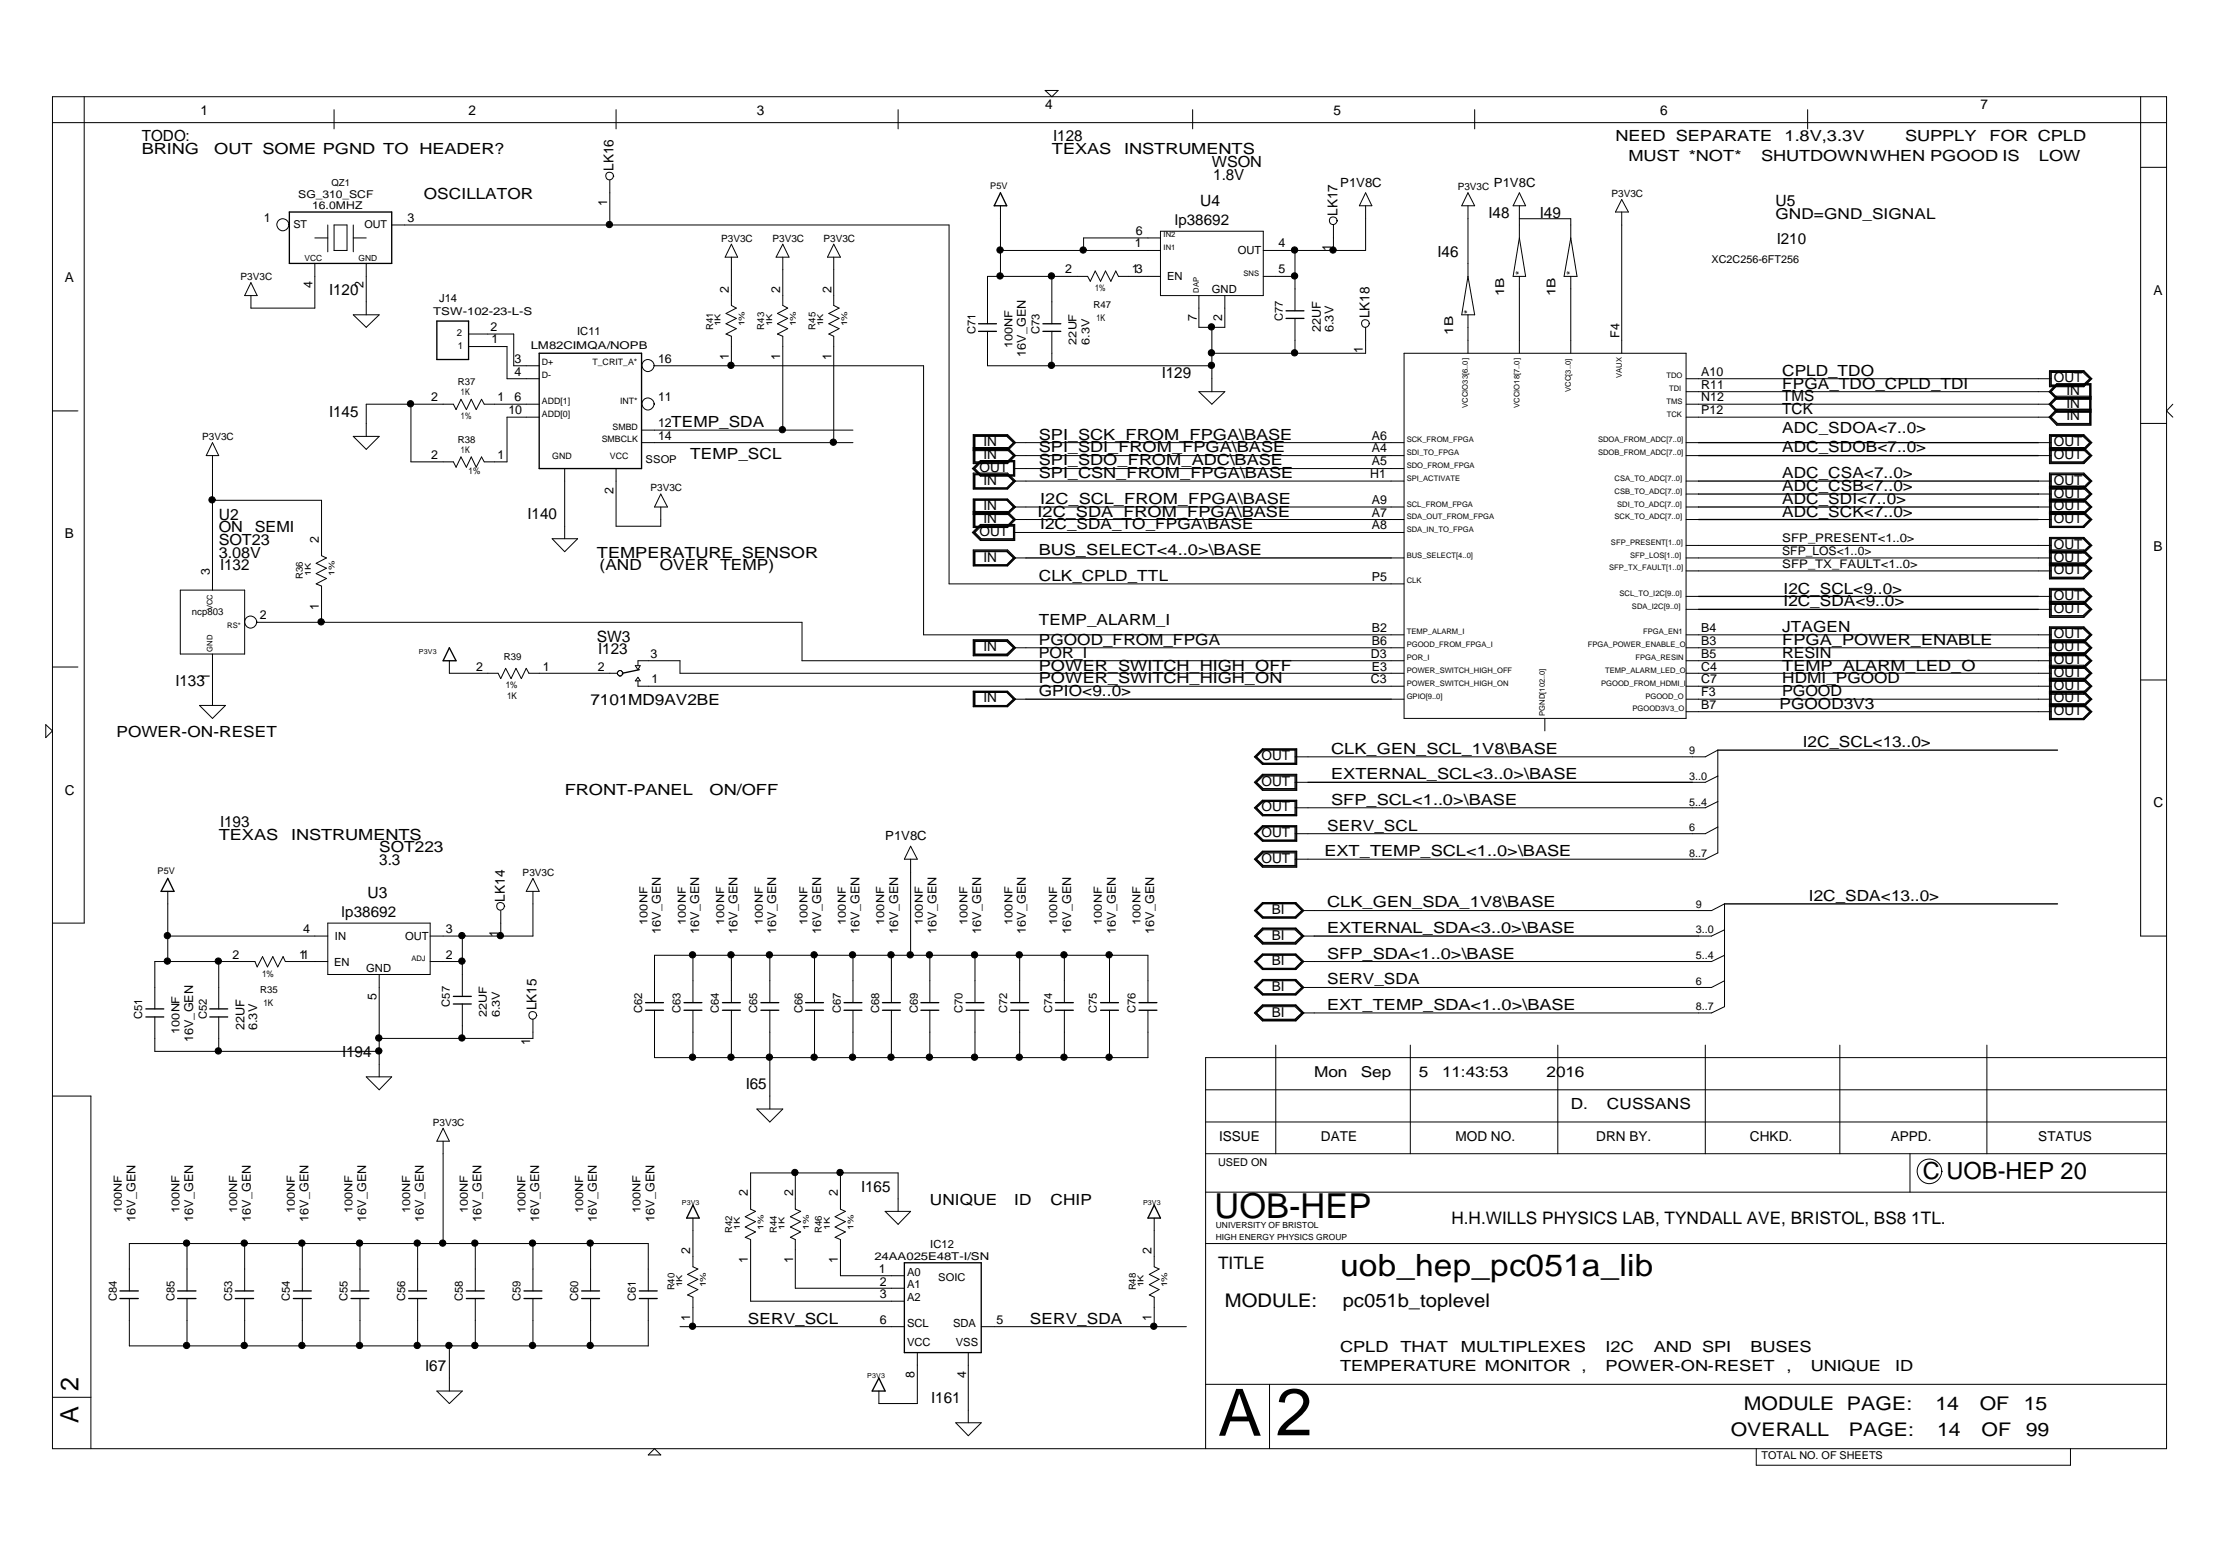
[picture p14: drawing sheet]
<svg xmlns="http://www.w3.org/2000/svg" width="420mm" height="297mm" viewBox="0 0 420 297" stroke-linecap="round" stroke-linejoin="round" font-family="sans-serif">
<defs><g id="words">
<text font-size="12.6" x="241.7" y="271.9">2</text>
<text font-size="12.4" x="230.8" y="272">A</text>
<text font-size="6.5" x="230.1" y="230.7">UOB-HEP</text>
<text font-size="5.8" x="253.9" y="241.7">uob_hep_pc051a_lib</text>
<g font-size="4.8">
<text x="14.9" y="263.5" transform="rotate(-90 14.9 263.5)">2</text>
<text x="14.9" y="269.5" transform="rotate(-90 14.9 269.5)">A</text>
</g>
<text font-size="4.5" x="364.3" y="223.4">C UOB-HEP 20</text>
<g font-size="3.6">
<text x="232" y="247.7">MODULE:</text>
<text x="254.4" y="247.7">pc051b_toplevel</text>
<text x="330.3" y="267.2">MODULE PAGE:</text>
<text x="366.6" y="267.2">14</text>
<text x="375" y="267.2">OF</text>
<text x="383.4" y="267.2">15</text>
<text x="327.9" y="272">OVERALL</text>
<text x="350.2" y="272">PAGE:</text>
<text x="367" y="272">14</text>
<text x="375.4" y="272">OF</text>
<text x="383.7" y="272">99</text>
</g>
<g font-size="3.3">
<text x="274.9" y="231.9">H.H.WILLS PHYSICS LAB, TYNDALL AVE, BRISTOL, BS8 1TL.</text>
<text x="230.8" y="240.3">TITLE</text>
</g>
<g font-size="3">
<text x="227.4" y="39.1">U4</text>
<text x="336.3" y="39.1">U5</text>
<text x="41.4" y="98.5">U2</text>
<text x="113.1" y="121.6">SW3</text>
<text x="69.6" y="170.1">U3</text>
</g>
<g font-size="2.9">
<text x="26.9" y="26.8">TODO:</text>
<text x="26.9" y="29.2">BRING</text>
<text x="40.6" y="29.2">OUT SOME PGND TO</text>
<text x="79.5" y="29.2">HEADER?</text>
<text x="199.3" y="29.2">TEXAS</text>
<text x="199.5" y="26.8">I128</text>
<text x="213" y="29.2">INSTRUMENTS</text>
<text x="306" y="26.8">NEED SEPARATE</text>
<text x="338" y="26.8">1.8V,3.3V</text>
<text x="360.9" y="26.8">SUPPLY</text>
<text x="376.9" y="26.8">FOR CPLD</text>
<text x="229.6" y="31.6">WSON</text>
<text x="229.8" y="34.1">1.8V</text>
<text x="308.5" y="30.4">MUST *NOT*</text>
<text x="333.6" y="30.4">SHUTDOWNWHEN PGOOD IS</text>
<text x="386.2" y="30.4">LOW</text>
<text x="80.3" y="37.7">OSCILLATOR</text>
<text x="282" y="41.4">I48</text>
<text x="291.7" y="41.4">I49</text>
<text x="336.6" y="46.2">I210</text>
<text x="272.3" y="48.6">I46</text>
<text x="62.3" y="55.9">I120</text>
<text x="220.1" y="71.7">I129</text>
<text x="337.6" y="71.2">CPLD_TDO</text>
<text x="337.6" y="73.6">FPGA_TDO_CPLD_TDI</text>
<text x="337.6" y="76">TMS</text>
<text x="62.3" y="78.9">I145</text>
<text x="127.1" y="80.9">TEMP_SDA</text>
<text x="196.8" y="83.3">SPI_SCK_FROM_FPGA\BASE</text>
<text x="337.6" y="82.1">ADC_SDOA&lt;7..0&gt;</text>
<text x="337.6" y="78.4">TCK</text>
<text x="130.8" y="87">TEMP_SCL</text>
<text x="196.8" y="88.2">SPI_SDO_FROM_ADC\BASE</text>
<text x="196.8" y="85.7">SPI_SDI_FROM_FPGA\BASE</text>
<text x="337.6" y="85.7">ADC_SDOB&lt;7..0&gt;</text>
<text x="196.8" y="90.6">SPI_CSN_FROM_FPGA\BASE</text>
<text x="197.1" y="95.5">I2C_SCL_FROM_FPGA\BASE</text>
<text x="337.6" y="90.6">ADC_CSA&lt;7..0&gt;</text>
<text x="337.6" y="93">ADC_CSB&lt;7..0&gt;</text>
<text x="337.6" y="95.5">ADC_SDI&lt;7..0&gt;</text>
<text x="41.4" y="100.8">ON</text>
<text x="48.3" y="100.8">SEMI</text>
<text x="99.9" y="98.3">I140</text>
<text x="196.5" y="97.9">I2C_SDA_FROM_FPGA\BASE</text>
<text x="197.1" y="100.3">I2C_SDA_TO_FPGA\BASE</text>
<text x="337.6" y="97.9">ADC_SCK&lt;7..0&gt;</text>
<text x="41.4" y="103.2">SOT23</text>
<text x="41.4" y="105.6">3.08V</text>
<text x="113.1" y="105.6">TEMPERATURE SENSOR</text>
<text x="196.8" y="105.2">BUS_SELECT&lt;4..0&gt;\BASE</text>
<text x="41.7" y="108.1">I132</text>
<text x="113.6" y="108.1">(AND</text>
<text x="125" y="108.1">OVER</text>
<text x="136.4" y="108.1">TEMP)</text>
<text x="196.8" y="110">CLK_CPLD_TTL</text>
<text x="337.9" y="112.5">I2C_SCL&lt;9..0&gt;</text>
<text x="196.8" y="118.5">TEMP_ALARM_I</text>
<text x="337.6" y="119.8">JTAGEN</text>
<text x="337.9" y="114.8">I2C_SDA&lt;9..0&gt;</text>
<text x="113.3" y="123.8">I123</text>
<text x="196.8" y="124.6">POR_I</text>
<text x="196.8" y="122.1">PGOOD_FROM_FPGA</text>
<text x="337.6" y="122.1">FPGA_POWER_ENABLE</text>
<text x="337.6" y="124.6">RESIN</text>
<text x="33.2" y="129.9">I133</text>
<text x="196.8" y="127">POWER_SWITCH_HIGH_OFF</text>
<text x="196.8" y="131.9">GPIO&lt;9..0&gt;</text>
<text x="196.8" y="129.4">POWER_SWITCH_HIGH_ON</text>
<text x="337.6" y="131.9">PGOOD</text>
<text x="337.6" y="127">TEMP_ALARM_LED_O</text>
<text x="337.6" y="129.4">HDMI_PGOOD</text>
<text x="111.9" y="133.6">7101MD9AV2BE</text>
<text x="337.1" y="134.3">PGOOD3V3</text>
<text x="22" y="139.6">POWER-ON-RESET</text>
<text x="252.2" y="142.8">CLK_GEN_SCL_1V8\BASE</text>
<text x="341.5" y="141.6">I2C_SCL&lt;13..0&gt;</text>
<text x="252.2" y="147.6">EXTERNAL_SCL&lt;3..0&gt;\BASE</text>
<text x="107" y="150.6">FRONT-PANEL</text>
<text x="134.4" y="150.6">ON/OFF</text>
<text x="252.2" y="152.5">SFP_SCL&lt;1..0&gt;\BASE</text>
<text x="41.4" y="159">TEXAS</text>
<text x="41.7" y="156.6">I193</text>
<text x="55.2" y="159">INSTRUMENTS</text>
<text x="71.8" y="161.5">SOT223</text>
<text x="251.4" y="157.3">SERV_SCL</text>
<text x="71.8" y="163.9">3.3</text>
<text x="250.9" y="162.2">EXT_TEMP_SCL&lt;1..0&gt;\BASE</text>
<text x="251.4" y="171.9">CLK_GEN_SDA_1V8\BASE</text>
<text x="342.7" y="170.7">I2C_SDA&lt;13..0&gt;</text>
<text x="251.4" y="176.7">EXTERNAL_SDA&lt;3..0&gt;\BASE</text>
<text x="251.4" y="181.6">SFP_SDA&lt;1..0&gt;\BASE</text>
<text x="251.4" y="191.3">EXT_TEMP_SDA&lt;1..0&gt;\BASE</text>
<text x="251.4" y="186.5">SERV_SDA</text>
<text x="64.8" y="200.3">I194</text>
<text x="141.3" y="206.4">I65</text>
<text x="297.6" y="210">D.</text>
<text x="304.4" y="210">CUSSANS</text>
<text x="163.1" y="225.8">I165</text>
<text x="176.1" y="228.2">UNIQUE</text>
<text x="192.1" y="228.2">ID</text>
<text x="199" y="228.2">CHIP</text>
<text x="141.7" y="250.8">SERV_SCL</text>
<text x="195.1" y="250.8">SERV_SDA</text>
<text x="253.9" y="256.2">CPLD</text>
<text x="265.3" y="256.2">THAT</text>
<text x="276.7" y="256.2">MULTIPLEXES</text>
<text x="304.2" y="256.2">I2C</text>
<text x="313.3" y="256.2">AND SPI</text>
<text x="331.6" y="256.2">BUSES</text>
<text x="80.6" y="259.8">I67</text>
<text x="253.9" y="259.8">TEMPERATURE MONITOR ,</text>
<text x="304.2" y="259.8">POWER-ON-RESET</text>
<text x="338.4" y="259.8">,</text>
<text x="343" y="259.8">UNIQUE</text>
<text x="359" y="259.8">ID</text>
<text x="176.4" y="265.8">I161</text>
</g>
<g font-size="2.8">
<text x="336.3" y="41.5">GND=GND_SIGNAL</text>
<text x="222.5" y="42.7">lp38692</text>
<text x="64.7" y="173.8">lp38692</text>
<text x="249" y="204.1">Mon</text>
<text x="257.8" y="204.1">Sep</text>
<text x="268.8" y="204.1">5</text>
<text x="273.2" y="204.1">11:43:53</text>
<text x="293" y="204.1">2016</text>
</g>
<g font-size="2.6">
<text x="38" y="21.9">1</text>
<text x="88.8" y="21.9">2</text>
<text x="143.4" y="21.9">3</text>
<text x="198" y="20.7">4</text>
<text x="252.6" y="21.9">5</text>
<text x="314.5" y="21.9">6</text>
<text x="375.2" y="20.7">7</text>
<text x="116.2" y="32.4" transform="rotate(-90 116.2 32.4)">LK16</text>
<text x="253.4" y="40.9" transform="rotate(-90 253.4 40.9)">LK17</text>
<text x="12.3" y="53.5">A</text>
<text x="408" y="55.9">A</text>
<text x="259.5" y="60.3" transform="rotate(-90 259.5 60.3)">LK18</text>
<text x="389.1" y="72.3">OUT</text>
<text x="391.4" y="77.2">IN</text>
<text x="391.4" y="74.8">IN</text>
<text x="391.4" y="79.6">IN</text>
<text x="185.5" y="89.4">OUT</text>
<text x="186.3" y="87">IN</text>
<text x="186.3" y="84.5">IN</text>
<text x="389.1" y="87">OUT</text>
<text x="389.1" y="84.5">OUT</text>
<text x="186.3" y="91.8">IN</text>
<text x="389.1" y="94.3">OUT</text>
<text x="389.1" y="91.8">OUT</text>
<text x="12.3" y="102">B</text>
<text x="185.5" y="101.5">OUT</text>
<text x="186.3" y="99.1">IN</text>
<text x="186.3" y="96.6">IN</text>
<text x="389.1" y="99.1">OUT</text>
<text x="389.1" y="96.6">OUT</text>
<text x="186.3" y="106.4">IN</text>
<text x="389.1" y="106.4">OUT</text>
<text x="389.1" y="103.9">OUT</text>
<text x="408" y="104.4">B</text>
<text x="389.1" y="113.7">OUT</text>
<text x="389.1" y="108.8">OUT</text>
<text x="389.1" y="116.1">OUT</text>
<text x="186.3" y="123.4">IN</text>
<text x="389.1" y="123.4">OUT</text>
<text x="389.1" y="125.8">OUT</text>
<text x="389.1" y="120.9">OUT</text>
<text x="389.1" y="128.2">OUT</text>
<text x="389.1" y="130.7">OUT</text>
<text x="186.3" y="133">IN</text>
<text x="389.1" y="135.5">OUT</text>
<text x="389.1" y="133">OUT</text>
<text x="239" y="144">OUT</text>
<text x="239" y="148.9">OUT</text>
<text x="12.3" y="150.6">C</text>
<text x="239" y="153.7">OUT</text>
<text x="408" y="152.9">C</text>
<text x="239" y="158.5">OUT</text>
<text x="239" y="163.4">OUT</text>
<text x="95.6" y="170.8" transform="rotate(-90 95.6 170.8)">LK14</text>
<text x="240.9" y="173.1">BI</text>
<text x="240.9" y="178">BI</text>
<text x="240.9" y="182.8">BI</text>
<text x="101.6" y="191.4" transform="rotate(-90 101.6 191.4)">LK15</text>
<text x="240.9" y="187.7">BI</text>
<text x="240.9" y="192.6">BI</text>
<text x="230.9" y="216.1">ISSUE</text>
<text x="250.2" y="216.1">DATE</text>
<text x="275.7" y="216.1">MOD NO.</text>
<text x="302.4" y="216.1">DRN BY.</text>
<text x="331.5" y="216.1">CHKD.</text>
<text x="358.2" y="216.1">APPD.</text>
<text x="386.1" y="216.1">STATUS</text>
</g>
<g font-size="2.4">
<text x="253.9" y="35.3">P1V8C</text>
<text x="283" y="35.3">P1V8C</text>
<text x="167.7" y="159.1">P1V8C</text>
</g>
<g font-size="2.3">
<text x="115" y="39.1" transform="rotate(-90 115 39.1)">1</text>
<text x="50" y="42">1</text>
<text x="77.2" y="42">3</text>
<text x="215" y="46.9">1</text>
<text x="215.2" y="44.5">6</text>
<text x="242.2" y="46.9">4</text>
<text x="252.2" y="47.5" transform="rotate(-90 252.2 47.5)">1</text>
<text x="201.8" y="51.8">2</text>
<text x="214.4" y="51.8">13</text>
<text x="242.2" y="51.8">5</text>
<text x="59.2" y="54.6" transform="rotate(-90 59.2 54.6)">4</text>
<text x="68.9" y="54.6" transform="rotate(-90 68.9 54.6)">2</text>
<text x="138" y="55.5" transform="rotate(-90 138 55.5)">2</text>
<text x="147.8" y="55.5" transform="rotate(-90 147.8 55.5)">2</text>
<text x="157.5" y="55.5" transform="rotate(-90 157.5 55.5)">2</text>
<text x="284.9" y="56.2" transform="rotate(-90 284.9 56.2)">1B</text>
<text x="294.7" y="56.2" transform="rotate(-90 294.7 56.2)">1B</text>
<text x="92.9" y="62.7">2</text>
<text x="93.1" y="65.1">1</text>
<text x="226.7" y="60.7" transform="rotate(-90 226.7 60.7)">7</text>
<text x="231.5" y="60.7" transform="rotate(-90 231.5 60.7)">2</text>
<text x="250.2" y="62.9" transform="rotate(-90 250.2 62.9)">22UF</text>
<text x="252.6" y="62.9" transform="rotate(-90 252.6 62.9)">6.3V</text>
<text x="275.3" y="63.4" transform="rotate(-90 275.3 63.4)">1B</text>
<text x="306.8" y="64" transform="rotate(-90 306.8 64)">F4</text>
<text x="97.5" y="71.2">4</text>
<text x="97.5" y="68.7">3</text>
<text x="124.7" y="68.7">16</text>
<text x="138" y="68.2" transform="rotate(-90 138 68.2)">1</text>
<text x="147.8" y="68.2" transform="rotate(-90 147.8 68.2)">1</text>
<text x="157.5" y="68.2" transform="rotate(-90 157.5 68.2)">1</text>
<text x="194.3" y="67.6" transform="rotate(-90 194.3 67.6)">16V_GEN</text>
<text x="258.2" y="66.9" transform="rotate(-90 258.2 66.9)">1</text>
<text x="322.3" y="71.2">A10</text>
<text x="81.7" y="76">2</text>
<text x="94.3" y="76">1</text>
<text x="97.5" y="76">6</text>
<text x="124.7" y="76">11</text>
<text x="322.3" y="73.6">R11</text>
<text x="322.3" y="76">N12</text>
<text x="96.3" y="78.4">10</text>
<text x="124.7" y="83.3">14</text>
<text x="124.7" y="80.9">12</text>
<text x="259.9" y="83.3">A6</text>
<text x="322.3" y="78.4">P12</text>
<text x="81.7" y="87">2</text>
<text x="94.3" y="87">1</text>
<text x="259.9" y="88.2">A5</text>
<text x="259.9" y="85.7">A4</text>
<text x="116.2" y="93.5" transform="rotate(-90 116.2 93.5)">2</text>
<text x="259.5" y="90.6">H1</text>
<text x="259.9" y="95.5">A9</text>
<text x="259.9" y="100.3">A8</text>
<text x="259.9" y="97.9">A7</text>
<text x="60.4" y="102.8" transform="rotate(-90 60.4 102.8)">2</text>
<text x="337.6" y="102.7">SFP_PRESENT&lt;1..0&gt;</text>
<text x="337.6" y="107.6">SFP_TX_FAULT&lt;1..0&gt;</text>
<text x="337.6" y="105.2">SFP_LOS&lt;1..0&gt;</text>
<text x="39.7" y="108.9" transform="rotate(-90 39.7 108.9)">3</text>
<text x="259.9" y="110">P5</text>
<text x="49.2" y="117.3">2</text>
<text x="60.4" y="115.5" transform="rotate(-90 60.4 115.5)">1</text>
<text x="259.9" y="119.8">B2</text>
<text x="322.3" y="119.8">B4</text>
<text x="123.2" y="124.6">3</text>
<text x="259.7" y="124.6">D3</text>
<text x="259.9" y="122.1">B6</text>
<text x="322.3" y="124.6">B5</text>
<text x="322.3" y="122.1">B3</text>
<text x="39.7" y="128.8" transform="rotate(-90 39.7 128.8)">1</text>
<text x="90.2" y="127">2</text>
<text x="102.8" y="127">1</text>
<text x="113.2" y="127">2</text>
<text x="123.4" y="129.4">1</text>
<text x="259.7" y="129.4">C3</text>
<text x="259.9" y="127">E3</text>
<text x="322.3" y="131.9">F3</text>
<text x="322.3" y="129.4">C7</text>
<text x="322.3" y="127">C4</text>
<text x="322.3" y="134.3">B7</text>
<text x="57.4" y="176.7">4</text>
<text x="84.4" y="176.7">3</text>
<text x="94.4" y="177.4" transform="rotate(-90 94.4 177.4)">1</text>
<text x="125.2" y="176.9" transform="rotate(-90 125.2 176.9)">16V_GEN</text>
<text x="132.5" y="176.9" transform="rotate(-90 132.5 176.9)">16V_GEN</text>
<text x="139.7" y="176.9" transform="rotate(-90 139.7 176.9)">16V_GEN</text>
<text x="147" y="176.9" transform="rotate(-90 147 176.9)">16V_GEN</text>
<text x="155.6" y="176.9" transform="rotate(-90 155.6 176.9)">16V_GEN</text>
<text x="162.8" y="176.9" transform="rotate(-90 162.8 176.9)">16V_GEN</text>
<text x="170.1" y="176.9" transform="rotate(-90 170.1 176.9)">16V_GEN</text>
<text x="177.4" y="176.9" transform="rotate(-90 177.4 176.9)">16V_GEN</text>
<text x="185.9" y="176.9" transform="rotate(-90 185.9 176.9)">16V_GEN</text>
<text x="194.3" y="176.9" transform="rotate(-90 194.3 176.9)">16V_GEN</text>
<text x="202.9" y="176.9" transform="rotate(-90 202.9 176.9)">16V_GEN</text>
<text x="211.4" y="176.9" transform="rotate(-90 211.4 176.9)">16V_GEN</text>
<text x="218.6" y="176.9" transform="rotate(-90 218.6 176.9)">16V_GEN</text>
<text x="44.1" y="181.6">2</text>
<text x="56.7" y="181.6">11</text>
<text x="84.4" y="181.6">2</text>
<text x="71.3" y="189.3" transform="rotate(-90 71.3 189.3)">5</text>
<text x="36.6" y="197.5" transform="rotate(-90 36.6 197.5)">16V_GEN</text>
<text x="46.3" y="195.2" transform="rotate(-90 46.3 195.2)">22UF</text>
<text x="48.7" y="195.2" transform="rotate(-90 48.7 195.2)">6.3V</text>
<text x="100.4" y="198" transform="rotate(-90 100.4 198)">1</text>
<text x="141.7" y="226.6" transform="rotate(-90 141.7 226.6)">2</text>
<text x="150.2" y="226.6" transform="rotate(-90 150.2 226.6)">2</text>
<text x="158.7" y="226.6" transform="rotate(-90 158.7 226.6)">2</text>
<text x="25.7" y="231.5" transform="rotate(-90 25.7 231.5)">16V_GEN</text>
<text x="36.6" y="231.5" transform="rotate(-90 36.6 231.5)">16V_GEN</text>
<text x="47.5" y="231.5" transform="rotate(-90 47.5 231.5)">16V_GEN</text>
<text x="58.5" y="231.5" transform="rotate(-90 58.5 231.5)">16V_GEN</text>
<text x="69.4" y="231.5" transform="rotate(-90 69.4 231.5)">16V_GEN</text>
<text x="80.3" y="231.5" transform="rotate(-90 80.3 231.5)">16V_GEN</text>
<text x="91.2" y="231.5" transform="rotate(-90 91.2 231.5)">16V_GEN</text>
<text x="102.1" y="231.5" transform="rotate(-90 102.1 231.5)">16V_GEN</text>
<text x="113.1" y="231.5" transform="rotate(-90 113.1 231.5)">16V_GEN</text>
<text x="124" y="231.5" transform="rotate(-90 124 231.5)">16V_GEN</text>
<text x="130.8" y="237.5" transform="rotate(-90 130.8 237.5)">2</text>
<text x="141.7" y="239.3" transform="rotate(-90 141.7 239.3)">1</text>
<text x="150.2" y="239.3" transform="rotate(-90 150.2 239.3)">1</text>
<text x="158.7" y="239.3" transform="rotate(-90 158.7 239.3)">1</text>
<text x="218.1" y="237.5" transform="rotate(-90 218.1 237.5)">2</text>
<text x="166.5" y="241.1">1</text>
<text x="166.7" y="245.9">3</text>
<text x="166.7" y="243.5">2</text>
<text x="130.8" y="250.2" transform="rotate(-90 130.8 250.2)">1</text>
<text x="166.7" y="250.8">6</text>
<text x="188.8" y="250.8">5</text>
<text x="218.1" y="250.2" transform="rotate(-90 218.1 250.2)">1</text>
<text x="173.3" y="261" transform="rotate(-90 173.3 261)">8</text>
<text x="183" y="261" transform="rotate(-90 183 261)">4</text>
</g>
<g font-size="2.1">
<text x="221.1" y="53">EN</text>
<text x="234.5" y="48.2">OUT</text>
<text x="83.2" y="57.2">J14</text>
<text x="229.6" y="55.5">GND</text>
<text x="109.3" y="63.4">IC11</text>
<text x="184.8" y="63.3" transform="rotate(-90 184.8 63.3)">C71</text>
<text x="191.8" y="66" transform="rotate(-90 191.8 66)">100NF</text>
<text x="196.9" y="63.3" transform="rotate(-90 196.9 63.3)">C73</text>
<text x="203.9" y="65.3" transform="rotate(-90 203.9 65.3)">22UF</text>
<text x="206.4" y="65.3" transform="rotate(-90 206.4 65.3)">6.3V</text>
<text x="243" y="60.8" transform="rotate(-90 243 60.8)">C77</text>
<text x="63.4" y="178.1">IN</text>
<text x="76.7" y="178.1">OUT</text>
<text x="122.6" y="175.2" transform="rotate(-90 122.6 175.2)">100NF</text>
<text x="129.9" y="175.2" transform="rotate(-90 129.9 175.2)">100NF</text>
<text x="137.2" y="175.2" transform="rotate(-90 137.2 175.2)">100NF</text>
<text x="144.5" y="175.2" transform="rotate(-90 144.5 175.2)">100NF</text>
<text x="152.9" y="175.2" transform="rotate(-90 152.9 175.2)">100NF</text>
<text x="160.2" y="175.2" transform="rotate(-90 160.2 175.2)">100NF</text>
<text x="167.5" y="175.2" transform="rotate(-90 167.5 175.2)">100NF</text>
<text x="174.8" y="175.2" transform="rotate(-90 174.8 175.2)">100NF</text>
<text x="183.3" y="175.2" transform="rotate(-90 183.3 175.2)">100NF</text>
<text x="191.8" y="175.2" transform="rotate(-90 191.8 175.2)">100NF</text>
<text x="200.3" y="175.2" transform="rotate(-90 200.3 175.2)">100NF</text>
<text x="208.7" y="175.2" transform="rotate(-90 208.7 175.2)">100NF</text>
<text x="216" y="175.2" transform="rotate(-90 216 175.2)">100NF</text>
<text x="63.3" y="182.9">EN</text>
<text x="69.4" y="184.1">GND</text>
<text x="85.2" y="190.7" transform="rotate(-90 85.2 190.7)">C57</text>
<text x="121.6" y="191.9" transform="rotate(-90 121.6 191.9)">C62</text>
<text x="128.9" y="191.9" transform="rotate(-90 128.9 191.9)">C63</text>
<text x="136.2" y="191.9" transform="rotate(-90 136.2 191.9)">C64</text>
<text x="143.5" y="191.9" transform="rotate(-90 143.5 191.9)">C65</text>
<text x="152" y="191.9" transform="rotate(-90 152 191.9)">C66</text>
<text x="159.3" y="191.9" transform="rotate(-90 159.3 191.9)">C67</text>
<text x="166.6" y="191.9" transform="rotate(-90 166.6 191.9)">C68</text>
<text x="173.9" y="191.9" transform="rotate(-90 173.9 191.9)">C69</text>
<text x="182.3" y="191.9" transform="rotate(-90 182.3 191.9)">C70</text>
<text x="190.8" y="191.9" transform="rotate(-90 190.8 191.9)">C72</text>
<text x="199.3" y="191.9" transform="rotate(-90 199.3 191.9)">C74</text>
<text x="207.8" y="191.9" transform="rotate(-90 207.8 191.9)">C75</text>
<text x="215.1" y="191.9" transform="rotate(-90 215.1 191.9)">C76</text>
<text x="27" y="193.1" transform="rotate(-90 27 193.1)">C51</text>
<text x="34" y="195.9" transform="rotate(-90 34 195.9)">100NF</text>
<text x="39.1" y="193.1" transform="rotate(-90 39.1 193.1)">C52</text>
<text x="92.2" y="192.7" transform="rotate(-90 92.2 192.7)">22UF</text>
<text x="94.7" y="192.7" transform="rotate(-90 94.7 192.7)">6.3V</text>
<text x="23.1" y="229.8" transform="rotate(-90 23.1 229.8)">100NF</text>
<text x="34" y="229.8" transform="rotate(-90 34 229.8)">100NF</text>
<text x="44.9" y="229.8" transform="rotate(-90 44.9 229.8)">100NF</text>
<text x="55.8" y="229.8" transform="rotate(-90 55.8 229.8)">100NF</text>
<text x="66.8" y="229.8" transform="rotate(-90 66.8 229.8)">100NF</text>
<text x="77.7" y="229.8" transform="rotate(-90 77.7 229.8)">100NF</text>
<text x="88.6" y="229.8" transform="rotate(-90 88.6 229.8)">100NF</text>
<text x="99.5" y="229.8" transform="rotate(-90 99.5 229.8)">100NF</text>
<text x="110.4" y="229.8" transform="rotate(-90 110.4 229.8)">100NF</text>
<text x="121.4" y="229.8" transform="rotate(-90 121.4 229.8)">100NF</text>
<text x="176.2" y="236.5">IC12</text>
<text x="171.8" y="244">A1</text>
<text x="171.8" y="241.7">A0</text>
<text x="22.1" y="246.5" transform="rotate(-90 22.1 246.5)">C84</text>
<text x="33.1" y="246.5" transform="rotate(-90 33.1 246.5)">C85</text>
<text x="44" y="246.5" transform="rotate(-90 44 246.5)">C53</text>
<text x="54.9" y="246.5" transform="rotate(-90 54.9 246.5)">C54</text>
<text x="65.8" y="246.5" transform="rotate(-90 65.8 246.5)">C55</text>
<text x="76.7" y="246.5" transform="rotate(-90 76.7 246.5)">C56</text>
<text x="87.7" y="246.5" transform="rotate(-90 87.7 246.5)">C58</text>
<text x="98.6" y="246.5" transform="rotate(-90 98.6 246.5)">C59</text>
<text x="109.5" y="246.5" transform="rotate(-90 109.5 246.5)">C60</text>
<text x="120.4" y="246.5" transform="rotate(-90 120.4 246.5)">C61</text>
<text x="171.8" y="246.5">A2</text>
<text x="171.8" y="251.3">SCL</text>
<text x="180.5" y="251.3">SDA</text>
<text x="171.8" y="255">VCC</text>
<text x="181.1" y="255">VSS</text>
</g>
<g font-size="2">
<text x="56.5" y="37.5">SG_310_SCF</text>
<text x="59.1" y="39.7">16.0MHZ</text>
<text x="55.6" y="43.2">ST</text>
<text x="69" y="43.2">OUT</text>
<text x="288.6" y="52.2" transform="rotate(-90 288.6 52.2)">*</text>
<text x="298.2" y="52.2" transform="rotate(-90 298.2 52.2)">*</text>
<text x="324.2" y="49.8">XC2C256-6FT256</text>
<text x="82.1" y="59.6">TSW-102-23-L-S</text>
<text x="278.8" y="59.5" transform="rotate(-90 278.8 59.5)">*</text>
<text x="100.5" y="66.2">LM82CIMQA/NOPB</text>
<text x="122.3" y="87.7">SSOP</text>
<text x="320" y="142.9">9</text>
<text x="320" y="147.7">3..0</text>
<text x="320" y="152.6">5..4</text>
<text x="320" y="157.4">6</text>
<text x="320" y="162.3">8..7</text>
<text x="321.3" y="172">9</text>
<text x="321.3" y="176.8">3..0</text>
<text x="321.3" y="181.7">5..4</text>
<text x="321.3" y="191.4">8..7</text>
<text x="321.3" y="186.6">6</text>
<text x="230.8" y="220.9">USED ON</text>
<text x="165.6" y="238.7">24AA025E48T-I/SN</text>
<text x="177.7" y="242.6">SOIC</text>
<text x="333.7" y="276.5">TOTAL NO. OF SHEETS</text>
</g>
<g font-size="1.9">
<text x="276.1" y="36">P3V3C</text>
<text x="305.3" y="37.3">P3V3C</text>
<text x="136.6" y="45.8">P3V3C</text>
<text x="146.3" y="45.8">P3V3C</text>
<text x="156" y="45.8">P3V3C</text>
<text x="45.6" y="53">P3V3C</text>
<text x="38.3" y="83.4">P3V3C</text>
<text x="123.2" y="93.1">P3V3C</text>
<text x="99" y="165.9">P3V3C</text>
<text x="82" y="213.2">P3V3C</text>
</g>
<g font-size="1.8">
<text x="62.8" y="35.3">QZ1</text>
<text x="207.1" y="58.3">R47</text>
<text x="86.6" y="63.6">2</text>
<text x="135.1" y="62.5" transform="rotate(-90 135.1 62.5)">R41</text>
<text x="144.7" y="62.4" transform="rotate(-90 144.7 62.4)">R43</text>
<text x="154.5" y="62.4" transform="rotate(-90 154.5 62.4)">R45</text>
<text x="86.7" y="66.1">1</text>
<text x="86.7" y="73">R37</text>
<text x="86.7" y="83.9">R38</text>
<text x="57.4" y="109.8" transform="rotate(-90 57.4 109.8)">R36</text>
<text x="36.4" y="116.5">ncp803</text>
<text x="95.5" y="125.1">R39</text>
<text x="49.3" y="188.2">R35</text>
<text x="138.7" y="233.5" transform="rotate(-90 138.7 233.5)">R42</text>
<text x="147.2" y="233.5" transform="rotate(-90 147.2 233.5)">R44</text>
<text x="155.7" y="233.5" transform="rotate(-90 155.7 233.5)">R46</text>
<text x="127.8" y="244.5" transform="rotate(-90 127.8 244.5)">R40</text>
<text x="215.2" y="244.5" transform="rotate(-90 215.2 244.5)">R48</text>
</g>
<g font-size="1.7">
<text x="187.6" y="35.8">P5V</text>
<text x="207.5" y="55.2">1%</text>
<text x="207.7" y="60.7">1K</text>
<text x="102.6" y="71.7">D-</text>
<text x="102.6" y="69.2">D+</text>
<text x="112.2" y="69.2">T_CRIT_A*</text>
<text x="87.3" y="74.9">1K</text>
<text x="102.6" y="76.5">ADD[1]</text>
<text x="117.5" y="76.5">INT*</text>
<text x="87.3" y="79.5">1%</text>
<text x="102.6" y="78.9">ADD[0]</text>
<text x="114" y="83.8">SMBCLK</text>
<text x="116" y="81.4">SMBD</text>
<text x="87.3" y="85.8">1K</text>
<text x="88.8" y="89.9">1%</text>
<text x="104.6" y="87">GND</text>
<text x="115.5" y="87">VCC</text>
<text x="95.8" y="130.4">1%</text>
<text x="96" y="132.4">1K</text>
<text x="29.8" y="165.6">P5V</text>
<text x="49.6" y="185">1%</text>
<text x="49.9" y="190.6">1K</text>
</g>
<g font-size="1.6">
<text x="57.7" y="49.4">VCC</text>
<text x="67.9" y="49.4">GND</text>
<text x="230.3" y="232.7">UNIVERSITY OF BRISTOL</text>
<text x="230.3" y="234.8">HIGH ENERGY PHYSICS GROUP</text>
</g>
<g font-size="1.5">
<text x="136.5" y="61.8" transform="rotate(-90 136.5 61.8)">1K</text>
<text x="141" y="61.8" transform="rotate(-90 141 61.8)">1%</text>
<text x="146.3" y="61.8" transform="rotate(-90 146.3 61.8)">1K</text>
<text x="150.7" y="61.8" transform="rotate(-90 150.7 61.8)">1%</text>
<text x="155.9" y="61.8" transform="rotate(-90 155.9 61.8)">1K</text>
<text x="160.5" y="61.8" transform="rotate(-90 160.5 61.8)">1%</text>
<text x="58.9" y="109.2" transform="rotate(-90 58.9 109.2)">1K</text>
<text x="63.4" y="109.2" transform="rotate(-90 63.4 109.2)">1%</text>
<text x="140.2" y="233" transform="rotate(-90 140.2 233)">1K</text>
<text x="144.6" y="233" transform="rotate(-90 144.6 233)">1%</text>
<text x="148.6" y="233" transform="rotate(-90 148.6 233)">1K</text>
<text x="153.2" y="233" transform="rotate(-90 153.2 233)">1%</text>
<text x="157.2" y="233" transform="rotate(-90 157.2 233)">1K</text>
<text x="161.7" y="233" transform="rotate(-90 161.7 233)">1%</text>
<text x="129.2" y="243.9" transform="rotate(-90 129.2 243.9)">1K</text>
<text x="133.7" y="243.9" transform="rotate(-90 133.7 243.9)">1%</text>
<text x="216.6" y="243.9" transform="rotate(-90 216.6 243.9)">1K</text>
<text x="221.1" y="243.9" transform="rotate(-90 221.1 243.9)">1%</text>
</g>
<g font-size="1.4">
<text x="220.4" y="45">IN2</text>
<text x="220.4" y="47.4">IN1</text>
<text x="235.6" y="52.3">SNS</text>
<text x="227.1" y="55.5" transform="rotate(-90 227.1 55.5)">DAP</text>
<text x="307.2" y="71.6" transform="rotate(-90 307.2 71.6)">VAUX</text>
<text x="315.7" y="71.7">TDO</text>
<text x="278.1" y="77.2" transform="rotate(-90 278.1 77.2)">VCCIO33[6..0]</text>
<text x="287.8" y="77.2" transform="rotate(-90 287.8 77.2)">VCCIO18[7..0]</text>
<text x="297.6" y="74.2" transform="rotate(-90 297.6 74.2)">VCC[3..0]</text>
<text x="315.7" y="76.5">TMS</text>
<text x="316.2" y="74.1">TDI</text>
<text x="266.5" y="83.8">SCK_FROM_FPGA</text>
<text x="302.7" y="83.8">SDOA_FROM_ADC[7..0]</text>
<text x="315.8" y="78.9">TCK</text>
<text x="266.5" y="88.7">SDO_FROM_FPGA</text>
<text x="266.5" y="86.2">SDI_TO_FPGA</text>
<text x="302.7" y="86.2">SDOB_FROM_ADC[7..0]</text>
<text x="266.5" y="91.1">SPI_ACTIVATE</text>
<text x="266.5" y="96">SCL_FROM_FPGA</text>
<text x="305.8" y="93.5">CSB_TO_ADC[7..0]</text>
<text x="305.8" y="91.1">CSA_TO_ADC[7..0]</text>
<text x="306.4" y="96">SDI_TO_ADC[7..0]</text>
<text x="266.5" y="100.8">SDA_IN_TO_FPGA</text>
<text x="266.5" y="98.3">SDA_OUT_FROM_FPGA</text>
<text x="305.8" y="98.3">SCK_TO_ADC[7..0]</text>
<text x="266.5" y="105.6">BUS_SELECT[4..0]</text>
<text x="305.2" y="103.2">SFP_PRESENT[1..0]</text>
<text x="308.8" y="105.6">SFP_LOS[1..0]</text>
<text x="266.5" y="110.5">CLK</text>
<text x="304.8" y="108.1">SFP_TX_FAULT[1..0]</text>
<text x="306.8" y="112.9">SCL_TO_I2C[9..0]</text>
<text x="40.3" y="115.6" transform="rotate(-90 40.3 115.6)">VCC</text>
<text x="43" y="119">RS*</text>
<text x="309.2" y="115.3">SDA_I2C[9..0]</text>
<text x="40.3" y="123.5" transform="rotate(-90 40.3 123.5)">GND</text>
<text x="266.5" y="122.6">PGOOD_FROM_FPGA_I</text>
<text x="266.5" y="120.2">TEMP_ALARM_I</text>
<text x="266.5" y="125.1">POR_I</text>
<text x="300.8" y="122.6">FPGA_POWER_ENABLE_O</text>
<text x="309.8" y="125.1">FPGA_RESIN</text>
<text x="311.3" y="120.2">FPGA_EN1</text>
<text x="266.5" y="129.9">POWER_SWITCH_HIGH_ON</text>
<text x="266.5" y="127.5">POWER_SWITCH_HIGH_OFF</text>
<text x="303.3" y="129.9">PGOOD_FROM_HDMI_I</text>
<text x="304.1" y="127.5">TEMP_ALARM_LED_O</text>
<text x="266.5" y="132.4">GPIO[9..0]</text>
<text x="292.6" y="135.6" transform="rotate(-90 292.6 135.6)">PGND[102..0]</text>
<text x="309.2" y="134.7">PGOOD3V3_O</text>
<text x="311.7" y="132.4">PGOOD_O</text>
<text x="77.9" y="182.1">ADJ</text>
</g>
<g font-size="1.3">
<text x="79.4" y="123.9">P3V3</text>
<text x="129.2" y="228.3">P3V3</text>
<text x="216.5" y="228.3">P3V3</text>
<text x="164.3" y="261.1">P3V3</text>
</g>
</g></defs>
<g fill="none" stroke="#000" stroke-width=".25">
<path d="M189.5 36.5l1.2 2.5h-2.4zM54.8 40.2h19.4v9.7h-19.4zM243.6 58.9h3.4M82.8 60.8h6v7.3h-6zM102.1 66.9h19.4v21.9h-19.4zM185.4 62.8h3.4M185.4 61.3h3.4M197.6 62.8h3.3M197.6 61.3h3.3M243.6 60.3h3.4M321.8 83.9h64.3M321.8 86.3h64.3"/>
<path d="M321.8 93.6h64.3M321.8 91.1h64.3M321.8 98.4h64.3M321.8 96h64.3M194.3 105.7h69.2M321.8 115.4h64.3M321.8 113h64.3M85.1 122.7l1.3 2.5h-2.5zM121.1 126.9l-3.2 .6M194.3 132.5h69.2M247.8 148.2h72.8M325.4 142.1h64.4"/>
<path d="M31.8 166.4l1.2 2.5h-2.5zM249 177.3h72.8M326.7 171.2h63.1M27.6 192.7h3.4M27.6 191.1h3.4M39.7 192.7h3.4M39.7 191.1h3.4M85.9 190.2h3.4M85.9 188.8h3.4M122.3 191.4h3.4M122.3 189.9h3.4M129.6 191.4h3.4"/>
<path d="M129.6 189.9h3.4M136.9 191.4h3.3M136.9 189.9h3.3M144.1 191.4h3.4M144.1 189.9h3.4M152.6 191.4h3.4M152.6 189.9h3.4M159.9 191.4h3.4M159.9 189.9h3.4M167.2 191.4h3.4M167.2 189.9h3.4M174.4 191.4h3.4"/>
<path d="M174.4 189.9h3.4M183 191.4h3.4M183 189.9h3.4M191.5 191.4h3.4M191.5 189.9h3.4M199.9 191.4h3.4M199.9 189.9h3.4M208.5 191.4h3.4M208.5 189.9h3.4M215.8 191.4h3.4M215.8 189.9h3.4M131.3 228.3l1.2 2.5h-2.4z"/>
<path d="M171.3 239.2h14.6v17h-14.6zM218.6 228.3l1.2 2.5h-2.3zM22.7 246h3.5M22.7 244.6h3.5M33.6 246h3.5M33.6 244.6h3.5M44.6 246h3.4M44.6 244.6h3.4M55.6 246h3.4M55.6 244.6h3.4M66.5 246h3.4M66.5 244.6h3.4"/>
<path d="M77.4 246h3.4M77.4 244.6h3.4M88.3 246h3.4M88.3 244.6h3.4M99.3 246h3.3M99.3 244.6h3.3M110.2 246h3.4M110.2 244.6h3.4M121.1 246h3.4M121.1 244.6h3.4M166.5 261.1l1.2 2.4h-2.5z"/>
</g>
<g fill="none" stroke="#000" stroke-width=".19">
<path d="M9.9 18.3h400.5v256.1h-400.5zM16 18.3v156.6h-6.1M198 17.1h2.4l-1.1 1.2zM405.5 18.3v159h4.9M9.9 23.2h400.5M63.3 20.8v3.6M115.5 34.2v8.4M116.2 33.3a.73 .73 0 0 1-1 .7 .73 .73 0 0 1-.3-1.2 .73 .73 0 0 1 1.2 .2l.2 .4M116.7 20.8v3.6M170.1 20.8v3.6M189.5 39v13.4M225.9 20.8v3.6"/>
<path d="M258.7 39v8.4h-19.4M258.7 36.5l1.2 2.5h-2.4zM278.1 36.5l1.2 2.5h-2.4zM278.1 39v13.4M279.3 20.8v3.6M287.8 36.5l1.2 2.5h-2.4zM287.8 39v6.1M307.2 37.8l1.3 2.4h-2.5zM342.4 20.8v3.6M405.5 31.7h4.9M47.5 53.5l1.2 2.5h-2.4zM54.7 42.5a1.14 1.14 0 0 1-1.5 1.1 1.14 1.14 0 0 1-.4-1.8 1.14 1.14 0 0 1 1.9 .4l.1 .4"/>
<path d="M59.6 45.1h2.5M59.6 49.9v8.5h-12.1v-2.4M62.1 42.6v5.1M63.3 42.6h2.4v4.8h-2.4zM66.9 42.6v5.1M66.9 45.1h2.5M66.9 59.6h4.9l-2.4 2.4zM69.4 49.9v9.7M74.2 42.6h105.6v68h86.2M138.5 48.7v9.2l1 .5-2 1 2 .9-2 1 2 1-2 1 1 .4v5.6M138.5 46.3l1.2 2.4h-2.3zM148.3 46.3l1.2 2.4h-2.5z"/>
<path d="M148.3 48.7v9.2l.9 .5-1.9 1 1.9 .9-1.9 1 1.9 1-1.9 1 1 .4v17.8M157.9 46.3l1.3 2.4h-2.4zM157.9 48.7v9.2l1.1 .5-2 1 2 .9-2 1 2 1-2 1 .9 .4v20.2M189.5 47.4h30.3M199.3 52.4v8.9M219.8 45.1h-14.5v2.3M219.8 43.8h19.5v12.2h-19.5zM219.8 52.4h-7.9l-.5-1.1-1 2-1-2-.9 2-1-2-1 2-.5-.9h-18.9v8.9M227.1 56v6h4.9v-6M239.3 52.4h6M245.3 47.4v11.5M252.6 42.6v4.8"/>
<path d="M253.3 41.8a.73 .73 0 0 1-1 .7 .73 .73 0 0 1-.3-1.2 .73 .73 0 0 1 1.2 .2l.2 .4M278.1 52.4l1.2 7.2h-2.4zM278.1 59.6v7.3M287.8 45.1l1.2 7.3h-2.4zM287.8 52.4v14.5M287.8 41.4h9.8v3.7M297.6 45.1l1.1 7.3h-2.4zM297.6 52.4v14.5M307.2 40.2v26.7M9.9 77.8h4.9M77.8 76.6v10.9h8.1l.5 1 .9-1.9 1 1.9 1-1.9 .9 1.9 1-1.9 .5 .9h4.3v-8.5h6.1M88.8 65.7h7.2v6h6.1"/>
<path d="M88.8 63.3h8.5v6h4.8M102.1 76.6h-10.4l-.5-1-1 2-.9-2-1 2-1-2-.9 2-.5-1h-16.5v6.1M123.9 76.5a1.14 1.14 0 0 1-1.6 1.1 1.14 1.14 0 0 1-.3-1.9 1.14 1.14 0 0 1 1.8 .4l.2 .5M123.9 69.2a1.14 1.14 0 0 1-1.6 1.1 1.14 1.14 0 0 1-.3-1.9 1.14 1.14 0 0 1 1.8 .5l.2 .4h51v51h91M187.1 62.8v6.5h42.5M199.3 62.8v6.5M227.1 74.2h4.9l-2.4 2.4zM229.6 62v12.2M245.3 60.3v6.6M258.7 62v4.9h-29.1M259.4 61.2a.73 .73 0 0 1-1 .7 .73 .73 0 0 1-.3-1.2 .73 .73 0 0 1 1.2 .3l.2 .3M266 66.9h53.4v69.2h-53.4z"/>
<path d="M319.4 71.7h69.2M319.4 74.2h69.2M319.4 76.6h69.2M319.4 79h69.2M388.2 70.2h6.6l1.5 1.5-1.5 1.6h-6.6zM388.3 70.3h6.5l1.3 1.4-1.3 1.5h-6.5zM388.5 70.4h6.2l1.3 1.3-1.3 1.3h-6.2zM388.6 74.2l1.2 1.2M388.6 76.6l1.2 1.2M389.8 75.4h6M389.8 72.9l-1.2 1.3M389.8 77.8h6"/>
<path d="M389.8 75.4l-1.2 1.2M389.8 77.8l-1.2 1.2M394.6 72.9l1.2-1.2-1.2-1.1h-6v2.3h7.2v7.3h-6l-1.2-1.2M395.9 75.5h-6.1l-1.4-1.3 1.4-1.4h6.1v7.5h-6.1l-1.4-1.3 1.4-1.3h6.1M395.9 75.3h-6.1l-1.4 1.3 1.4 1.3h6.1M396 75.6h-6.3l-1.5-1.4 1.5-1.4h6.3v7.7h-6.3l-1.5-1.5 1.5-1.4h6.3M396 75.2h-6.3l-1.5 1.4 1.5 1.4h6.3M396.1 75.6h-6.5l-1.5-1.4 1.5-1.5h6.5v7.9h-6.5l-1.5-1.6 1.5-1.5h6.5M396.1 75h-6.5l-1.5 1.6 1.5 1.5h6.5M411.6 76.6l-1.2 1.2 1.2 1.2M40.3 86.3v25.5M40.3 83.9l1.1 2.4h-2.3z"/>
<path d="M40.3 94.8h20.6v10.5l.9 .4-1.9 1 1.9 .9-1.9 1.1 1.9 .9-1.9 1 1 .4v6.9M66.9 82.7h4.9l-2.4 2.4zM107 88.8v13.3M116.7 88.8v10.9h8.5v-3.7M121.5 83.9h40.1M121.5 81.5h40.1M125.2 93.6l1.2 2.4h-2.4zM184.4 84.8h6.5l1.5 1.5-1.5 1.5h-6.5v-5.5h6.5l1.5 1.6-1.5 1.5h-6.5M184.4 89.6h6.5l1.5 1.5-1.5 1.6h-6.5zM184.4 96.9h6.5l1.5 1.5-1.5 1.5h-6.5v-5.4h6.5l1.5 1.5-1.5 1.5h-6.5M184.4 84.9h6.4l1.4 1.4-1.4 1.4h-6.4v-5.2h6.4l1.4 1.4-1.4 1.4h-6.4M184.4 89.8h6.4l1.4 1.3-1.4 1.5h-6.4z"/>
<path d="M184.4 97.1h6.4l1.4 1.3-1.4 1.5h-6.4v-5.3h6.4l1.4 1.4-1.4 1.4h-6.4M184.6 85h6.2l1.3 1.3-1.3 1.3h-6.2v-5h6.2l1.3 1.3-1.3 1.3h-6.2M184.6 89.9h6.2l1.3 1.2-1.3 1.4h-6.2zM184.6 97.1h6.2l1.3 1.3-1.3 1.4h-6.2v-5.1h6.2l1.3 1.3-1.3 1.3h-6.2M184.7 85.1h6M184.7 97.2h6M185.7 87.2h6.5v3h-6.5l-1.5-1.4zM185.7 99.3h6.5v3.1h-6.5l-1.5-1.5zM185.8 87.4h6.3v2.6h-6.3l-1.3-1.2zM185.8 87.3h6.3v2.8h-6.3l-1.4-1.3zM185.8 99.4h6.3v2.9h-6.3l-1.4-1.4zM185.8 99.5h6.3v2.6h-6.3l-1.3-1.2z"/>
<path d="M185.9 87.5l-1.2 1.3 1.2 1.1M190.7 85.1l1.3 1.2M190.7 89.9l1.3 1.2M190.7 97.2l1.3 1.2M192 83.9l-1.3-1.2h-6v4.8h7.3v2.4h-7.3v2.5h6l1.3-1.3M192 96l-1.3-1.2h-6v4.9h7.3v2.4h-6.1l-1.2-1.2 1.2-1.2M192 86.3h74M192 83.9h74M192 96h74M192 88.8h74M192 98.4h74M192 91.1h74"/>
<path d="M192 83.9l-1.3 1.2M192 86.3l-1.3 1.2M192 96l-1.3 1.2M192 98.4l-1.3 1.3M319.4 86.3h2.4M319.4 83.9h2.4M319.4 96h2.4M319.4 98.4h2.4M319.4 91.1h2.4M319.4 93.6h2.4M386.1 86.3h2.5M386.1 83.9h2.5"/>
<path d="M386.1 96h2.5M386.1 98.4h2.5M386.1 91.1h2.5M386.1 93.6h2.5M388.2 84.8h6.6l1.5 1.5-1.5 1.5h-6.6v-5.5h6.6l1.5 1.6-1.5 1.5h-6.6M388.2 92.7h6.6l1.5-1.6-1.5-1.5h-6.6v10.3h6.6l1.5-1.5-1.5-1.5h-6.6M388.2 94.5h6.6l1.5 1.5-1.5 1.5h-6.6M388.2 92.1h6.6l1.5 1.5-1.5 1.5h-6.6M388.3 84.9h6.5l1.3 1.4-1.3 1.4h-6.5v-5.2h6.5l1.3 1.4-1.3 1.4h-6.5M388.3 92.6h6.5l1.3-1.5-1.3-1.3h-6.5v10.1h6.5l1.3-1.5-1.3-1.3h-6.5M388.3 94.6h6.5l1.3 1.4-1.3 1.4h-6.5M388.3 92.2h6.5l1.3 1.4-1.3 1.4h-6.5"/>
<path d="M388.5 85h6.2l1.3 1.3-1.3 1.3h-6.2v-5h6.2l1.3 1.3-1.3 1.3h-6.2M388.5 92.5h6.2l1.3-1.4-1.3-1.2h-6.2v9.9h6.2l1.3-1.4-1.3-1.3h-6.2M388.5 94.7h6.2l1.3 1.3-1.3 1.3h-6.2M388.5 92.2h6.2l1.3 1.4-1.3 1.3h-6.2M388.6 82.7h6l1.2 1.2-1.2 1.2 1.2 1.2-1.2 1.2h-6zM388.6 85.1h6M388.6 92.4h6M388.6 97.2h6M388.6 94.8h6M394.6 92.4l1.2-1.3-1.2-1.2h-6v9.8h6l1.2-1.3-1.2-1.2M394.6 92.4l1.2 1.2-1.2 1.2M394.6 94.8l1.2 1.2-1.2 1.2"/>
<path d="M405.5 80.2h4.9M34.2 111.8h12.1v12.1h-12.1zM48.6 117.8a1.14 1.14 0 0 1-1.5 1.1 1.14 1.14 0 0 1-.4-1.9 1.14 1.14 0 0 1 1.9 .5l.1 .4h103.2v7.3h114.1M104.6 102.1h4.8l-2.4 2.4zM184.4 104.2h6.5l1.5 1.5-1.5 1.5h-6.5zM184.4 104.3h6.4l1.4 1.4-1.4 1.4h-6.4zM184.6 104.4h6.2l1.3 1.3-1.3 1.4h-6.2zM184.7 104.5h6l1.3 1.2-1.3 1.3h-6zM192 100.9h74M192 105.7h2.3M263.5 105.7h2.5M319.4 115.4h2.4"/>
<path d="M319.4 113h2.4M319.4 105.7h69.2M319.4 103.3h69.2M319.4 108.2h69.2M386.1 115.4h2.5M386.1 113h2.5M388.2 104.8h6.6l1.5-1.5-1.5-1.5h-6.6v7.9h6.6l1.5-1.5-1.5-1.6h-6.6M388.2 113.9h6.6l1.5 1.5-1.5 1.6h-6.6v-5.5h6.6l1.5 1.5-1.5 1.5h-6.6M388.2 104.2h6.6l1.5 1.5-1.5 1.5h-6.6M388.3 114h6.5l1.3 1.4-1.3 1.5h-6.5v-5.3h6.5l1.3 1.4-1.3 1.4h-6.5M388.3 104.7h6.5l1.3-1.4-1.3-1.4h-6.5v7.7h6.5l1.3-1.4-1.3-1.5h-6.5M388.3 104.3h6.5l1.3 1.4-1.3 1.4h-6.5"/>
<path d="M388.5 114.1h6.2l1.3 1.3-1.3 1.3h-6.2v-5h6.2l1.3 1.3-1.3 1.3h-6.2M388.5 104.6h6.2l1.3-1.3-1.3-1.3h-6.2v7.4h6.2l1.3-1.2-1.3-1.4h-6.2M388.5 104.4h6.2l1.3 1.3-1.3 1.4h-6.2M388.6 111.8h6l1.2 1.2-1.2 1.2 1.2 1.2-1.2 1.2h-6zM388.6 114.2h6M388.6 107h6M388.6 104.5h6M394.6 104.5l1.2-1.2-1.2-1.2h-6v7.2h6l1.2-1.1-1.2-1.2M394.6 104.5l1.2 1.2-1.2 1.3M8.7 137.3l1.2 1.2-1.2 1.2zM9.9 126.4h4.9M37.8 133.6h4.9l-2.4 2.5z"/>
<path d="M40.3 123.9v9.7M85.1 125.2v2.3h9.3l.5 1.1 .9-2 1 2 .9-2 1.1 2 .9-2 .5 .9h16.8M118 127.5l-.4-.5h-.3l-.3 .4v.3l.3 .3h.3l.4-.4M120.3 126.1h1l-.4 .8zM120.9 129v1h145.1M120.9 128.3l.4 .7h-1zM120.9 126.1v-.9h7.9v2.3h137.2M184.4 130.9h6.5l1.5 1.6-1.5 1.4h-6.5zM184.4 121.2h6.5l1.5 1.5-1.5 1.5h-6.5zM184.4 131h6.4l1.4 1.5-1.4 1.3h-6.4zM184.4 121.3h6.4l1.4 1.4-1.4 1.5h-6.4zM184.6 131.1h6.2l1.3 1.4-1.3 1.2h-6.2z"/>
<path d="M184.6 121.4h6.2l1.3 1.3-1.3 1.3h-6.2zM184.7 121.5h6l1.3 1.2-1.3 1.2h-6zM184.7 131.2h6l1.3 1.3-1.3 1.1h-6zM192 132.5h2.3M192 122.7h74M263.5 132.5h2.5M292.6 136.1v2.4M319.4 120.3h69.2M319.4 132.5h69.2M319.4 130h69.2M319.4 127.5h69.2M319.4 125.2h69.2"/>
<path d="M319.4 122.7h69.2M319.4 134.8h69.2M388.2 121.8h6.6l1.5-1.5-1.5-1.6h-6.6v17.6h6.6l1.5-1.5-1.5-1.5h-6.6M388.2 130.9h6.6l1.5 1.6-1.5 1.4h-6.6M388.2 128.5h6.6l1.5 1.5-1.5 1.5h-6.6M388.2 126h6.6l1.5 1.5-1.5 1.6h-6.6M388.2 123.6h6.6l1.5 1.6-1.5 1.4h-6.6M388.2 121.2h6.6l1.5 1.5-1.5 1.5h-6.6M388.3 121.7h6.5l1.3-1.4-1.3-1.4h-6.5v17.4h6.5l1.3-1.5-1.3-1.3h-6.5M388.3 131h6.5l1.3 1.5-1.3 1.3h-6.5M388.3 128.6h6.5l1.3 1.4-1.3 1.4h-6.5M388.3 126.2h6.5l1.3 1.3-1.3 1.5h-6.5"/>
<path d="M388.3 123.7h6.5l1.3 1.5-1.3 1.3h-6.5M388.3 121.3h6.5l1.3 1.4-1.3 1.5h-6.5M388.5 121.6h6.2l1.3-1.3-1.3-1.3h-6.2v17.2h6.2l1.3-1.4-1.3-1.2h-6.2M388.5 131.1h6.2l1.3 1.4-1.3 1.2h-6.2M388.5 128.6h6.2l1.3 1.4-1.3 1.3h-6.2M388.5 126.3h6.2l1.3 1.2-1.3 1.4h-6.2M388.5 123.8h6.2l1.3 1.4-1.3 1.2h-6.2M388.5 121.4h6.2l1.3 1.3-1.3 1.3h-6.2M388.6 121.5h6M388.6 133.6h6M388.6 131.2h6M388.6 128.8h6"/>
<path d="M388.6 126.4h6M388.6 123.9h6M394.6 121.5l1.2-1.2-1.2-1.2h-6v17h6l1.2-1.3-1.2-1.2M394.6 131.2l1.2 1.3-1.2 1.1M394.6 128.8l1.2 1.2-1.2 1.2M394.6 126.4l1.2 1.1-1.2 1.3M394.6 123.9l1.2 1.3-1.2 1.2M394.6 121.5l1.2 1.2-1.2 1.2M405.5 128.8h4.9M237.6 153l1.5-1.4h6.6v3h-6.6zM237.8 143.4l1.4-1.5h6.4v2.8h-6.4zM237.8 148.2l1.4-1.4h6.4v2.8h-6.4z"/>
<path d="M237.8 153l1.4-1.3h6.4v2.8h-6.4zM237.8 157.9l1.4-1.4h6.4v2.8h-6.4zM237.9 153l1.3-1.2h6.3v2.6h-6.3zM238 143.4l1.3-1.3h6v2.5h-6zM238 148.2l1.3-1.2h6v2.4h-6zM238 153l1.3-1.2h6v2.5h-6zM238 157.9l1.3-1.2h6v2.4h-6zM239.1 141.9h6.6v2.9h-6.6l-1.5-1.4zM239.1 146.7h6.6v3h-6.6l-1.5-1.5zM239.1 156.4h6.6v3h-6.6l-1.5-1.5zM239.2 142h6.3v2.6h-6.3l-1.3-1.2zM239.2 146.8h6.3v2.7h-6.3l-1.3-1.3z"/>
<path d="M239.2 156.6h6.3v2.6h-6.3l-1.3-1.3zM245.3 143.4h77.7l2.4-1.3v19.5l-2.4 1.2h-77.7M245.3 148.2h2.5M325.4 147l-2.4 1.2h-2.4M325.4 151.8l-2.4 1.2h-77.7M325.4 156.7l-2.4 1.2h-77.7M31.8 177.3h30.3M31.8 168.9v13.3M62.1 174.9h19.4v9.7h-19.4zM87.6 177.3v11.5M94.9 172.5v4.8M95.5 171.7a.73 .73 0 0 1-1 .6 .73 .73 0 0 1-.2-1.2 .73 .73 0 0 1 1.2 .3l.1 .3"/>
<path d="M101 168.9v8.4h-19.5M101 166.4l1.1 2.5h-2.4zM172.5 160.3l1.3 2.5h-2.5zM172.5 162.8v18.2M237.6 177.3l1.5-1.5h6.4l1.5 1.5-1.5 1.5h-6.4zM237.8 162.8l1.4-1.5h6.4v2.9h-6.4zM237.8 172.5l1.4-1.4h6.3l1.3 1.4-1.3 1.4h-6.3zM237.8 177.3l1.4-1.4h6.3l1.3 1.4-1.3 1.5h-6.3zM238 162.8l1.3-1.2h6v2.3h-6zM238 172.5l1.3-1.3h6l1.3 1.3-1.3 1.2h-6zM238 177.3l1.3-1.2h6l1.3 1.2-1.3 1.2h-6zM239.1 161.2h6.6v3.1h-6.6l-1.5-1.5z"/>
<path d="M239.1 171h6.4l1.5 1.5-1.5 1.4h-6.4l-1.5-1.4zM239.2 161.4h6.3v2.6h-6.3l-1.3-1.2zM239.2 171.1h6.2l1.3 1.4-1.3 1.3h-6.2l-1.3-1.3zM239.2 176h6.2l1.3 1.3-1.3 1.3h-6.2l-1.3-1.3zM246.6 172.5h77.6l2.5-1.3v19.5l-2.5 1.2h-77.6M246.6 177.3h2.4M326.7 176.1l-2.5 1.2h-2.4M29.3 192.7v6.5h42.5M41.4 182.2v8.9M41.4 192.7v6.5M62.1 182.2h-8l-.5-1-1 2-.9-2-1 2-1-2-1 2-.4-1h-19v8.9M71.8 184.6v19.4"/>
<path d="M81.5 182.2h6.1M87.6 190.2v6.5M101 193.1v3.6h-29.2M101.6 192.3a.73 .73 0 0 1-1 .7 .73 .73 0 0 1-.2-1.2 .73 .73 0 0 1 1.2 .2l.1 .4M124 189.9v-8.9h93.5v8.9M124 191.4v9h93.5v-9M131.3 181v8.9M131.3 191.4v9M138.5 181v8.9M138.5 191.4v9M145.8 181v8.9M145.8 191.4v18.7"/>
<path d="M154.3 181v8.9M154.3 191.4v9M161.6 181v8.9M161.6 191.4v9M168.9 181v8.9M168.9 191.4v9M176.1 181v8.9M176.1 191.4v9M184.7 181v8.9M184.7 191.4v9M193.2 181v8.9M193.2 191.4v9"/>
<path d="M201.6 181v8.9M201.6 191.4v9M210.2 181v8.9M210.2 191.4v9M237.6 187.1l1.5-1.6h6.4l1.5 1.6-1.5 1.4h-6.4zM237.6 182.2l1.5-1.5h6.4l1.5 1.5-1.5 1.5h-6.4zM237.8 187.1l1.4-1.5h6.3l1.3 1.5-1.3 1.3h-6.3zM237.8 182.2l1.4-1.4h6.3l1.3 1.4-1.3 1.4h-6.3zM237.8 191.9l1.4-1.5h6.3l1.3 1.5-1.3 1.4h-6.3zM237.9 182.2l1.3-1.3h6.2l1.3 1.3-1.3 1.3h-6.2zM238 187.1l1.3-1.3h6l1.3 1.3-1.3 1.1h-6zM238 182.2l1.3-1.2h6l1.3 1.2-1.3 1.2h-6z"/>
<path d="M238 191.9l1.3-1.2h6l1.3 1.2-1.3 1.2h-6zM239.1 190.4h6.4l1.5 1.5-1.5 1.5h-6.4l-1.5-1.5zM239.2 185.7h6.2l1.3 1.4-1.3 1.2h-6.2l-1.3-1.2zM239.2 190.5h6.2l1.3 1.4-1.3 1.3h-6.2l-1.3-1.3zM241.7 198v20.6M267.2 198v20.6M295.1 198v20.6M323 198v20.6M326.7 181l-2.5 1.2h-77.6M326.7 185.8l-2.5 1.3h-77.6M348.5 198v20.6M376.4 198v20.6"/>
<path d="M9.9 207.6h7.3v66.8M69.4 204h4.8l-2.4 2.5zM83.9 213.7l1.2 2.5h-2.3zM83.9 216.2v19.4M143.4 210.1h4.9l-2.5 2.4zM228.4 212.5h182M228.4 206.5h182M228.4 218.6h182M361.8 218.6v7.2M410.4 200.4h-182v74M35.4 235.6v9M46.3 235.6v9"/>
<path d="M57.3 235.6v9M68.2 235.6v9M79.1 235.6v9M90 235.6v9M101 235.6v9M111.9 235.6v9M131.3 230.8v9.2l.9 .4-1.9 1 1.9 .9-1.9 1.1 1.9 .9-1.9 1 1 .4v5.6M150.7 222.2v6.9l1 .4-2 1 2 .9-2 1 2 1-2 1 1 .4v9.2h20.6M159.2 222.2v6.9l.9 .4-1.9 1 1.9 .9-1.9 1 1.9 1-1.9 1 1 .4v6.9h12.1M167.7 229.5h4.8l-2.4 2.4zM170.1 229.5v-7.3h-27.9v6.9l.9 .4-1.9 1 1.9 .9-1.9 1 1.9 1-1.9 1 1 .4v11.7h29.1M218.6 230.8v9.2l1 .4-1.9 1 1.9 .9-1.9 1.1 1.9 .9-1.9 1 .9 .4v5.6"/>
<path d="M228.4 235.6h182M228.4 225.8h182M367.8 221.9a2.33 2.33 0 0 1-3.3 2.1 2.33 2.33 0 0 1-.5-3.9 2.33 2.33 0 0 1 3.8 1.2l.1 .6M24.5 244.6v-9h98.3v9M24.5 246v9h98.3v-9M35.4 246v9M46.3 246v9M57.3 246v9M68.2 246v9M79.1 246v9M85.1 255v8.5M90 246v9"/>
<path d="M101 246v9M111.9 246v9M128.8 251.3h42.5M173.8 256.2v9.7h-7.3v-2.4M183.4 256.2v13.3M185.9 251.3h38.8M9.9 264.7h7.3M82.8 263.5h4.8l-2.5 2.4zM122.8 275.6l1.2-1.2 1.2 1.2zM181.1 269.5h4.8l-2.5 2.5zM228.4 262.2h182M240.5 262.2v12.2"/>
<path d="M332.7 274.4v3.2h59.5v-3.2"/>
<circle cx="115.4" cy="42.5" r=".6"/>
<circle cx="189.4" cy="52.3" r=".6"/>
<circle cx="189.4" cy="47.4" r=".6"/>
<circle cx="199.2" cy="52.3" r=".6"/>
<circle cx="205.2" cy="47.4" r=".6"/>
<circle cx="245.2" cy="52.3" r=".6"/>
<circle cx="245.2" cy="47.4" r=".6"/>
<circle cx="252.5" cy="47.4" r=".6"/>
<circle cx="77.8" cy="76.5" r=".6"/>
<circle cx="138.5" cy="69.2" r=".6"/>
<circle cx="199.2" cy="69.2" r=".6"/>
<circle cx="229.5" cy="69.2" r=".6"/>
<circle cx="229.5" cy="66.8" r=".6"/>
<circle cx="229.5" cy="61.9" r=".6"/>
<circle cx="245.2" cy="66.8" r=".6"/>
<circle cx="40.2" cy="94.7" r=".6"/>
<circle cx="148.2" cy="81.4" r=".6"/>
<circle cx="157.8" cy="83.8" r=".6"/>
<circle cx="60.8" cy="117.8" r=".6"/>
<circle cx="31.7" cy="177.2" r=".6"/>
<circle cx="87.5" cy="177.2" r=".6"/>
<circle cx="94.8" cy="177.2" r=".6"/>
<circle cx="31.7" cy="182.1" r=".6"/>
<circle cx="41.3" cy="199.1" r=".6"/>
<circle cx="41.3" cy="182.1" r=".6"/>
<circle cx="71.7" cy="199.1" r=".6"/>
<circle cx="71.7" cy="196.6" r=".6"/>
<circle cx="87.5" cy="182.1" r=".6"/>
<circle cx="87.5" cy="196.6" r=".6"/>
<circle cx="131.2" cy="180.9" r=".6"/>
<circle cx="138.5" cy="180.9" r=".6"/>
<circle cx="145.7" cy="180.9" r=".6"/>
<circle cx="154.2" cy="180.9" r=".6"/>
<circle cx="161.5" cy="180.9" r=".6"/>
<circle cx="168.8" cy="180.9" r=".6"/>
<circle cx="172.4" cy="180.9" r=".6"/>
<circle cx="176.1" cy="180.9" r=".6"/>
<circle cx="184.6" cy="180.9" r=".6"/>
<circle cx="193.1" cy="180.9" r=".6"/>
<circle cx="201.5" cy="180.9" r=".6"/>
<circle cx="210.1" cy="180.9" r=".6"/>
<circle cx="131.2" cy="200.3" r=".6"/>
<circle cx="138.5" cy="200.3" r=".6"/>
<circle cx="145.7" cy="200.3" r=".6"/>
<circle cx="154.2" cy="200.3" r=".6"/>
<circle cx="161.5" cy="200.3" r=".6"/>
<circle cx="168.8" cy="200.3" r=".6"/>
<circle cx="176.1" cy="200.3" r=".6"/>
<circle cx="184.6" cy="200.3" r=".6"/>
<circle cx="193.1" cy="200.3" r=".6"/>
<circle cx="201.5" cy="200.3" r=".6"/>
<circle cx="210.1" cy="200.3" r=".6"/>
<circle cx="35.3" cy="235.5" r=".6"/>
<circle cx="46.3" cy="235.5" r=".6"/>
<circle cx="57.2" cy="235.5" r=".6"/>
<circle cx="68.1" cy="235.5" r=".6"/>
<circle cx="79" cy="235.5" r=".6"/>
<circle cx="83.9" cy="235.5" r=".6"/>
<circle cx="89.9" cy="235.5" r=".6"/>
<circle cx="100.9" cy="235.5" r=".6"/>
<circle cx="111.8" cy="235.5" r=".6"/>
<circle cx="150.6" cy="222.1" r=".6"/>
<circle cx="159.1" cy="222.1" r=".6"/>
<circle cx="35.3" cy="254.9" r=".6"/>
<circle cx="46.3" cy="254.9" r=".6"/>
<circle cx="57.2" cy="254.9" r=".6"/>
<circle cx="68.1" cy="254.9" r=".6"/>
<circle cx="79" cy="254.9" r=".6"/>
<circle cx="85" cy="254.9" r=".6"/>
<circle cx="89.9" cy="254.9" r=".6"/>
<circle cx="100.9" cy="254.9" r=".6"/>
<circle cx="111.8" cy="254.9" r=".6"/>
<circle cx="131.2" cy="251.2" r=".6"/>
<circle cx="218.6" cy="251.2" r=".6"/>
</g>
<g fill="#000">
<circle cx="115.4" cy="42.5" r=".6"/>
<circle cx="189.4" cy="52.3" r=".6"/>
<circle cx="189.4" cy="47.4" r=".6"/>
<circle cx="199.2" cy="52.3" r=".6"/>
<circle cx="205.2" cy="47.4" r=".6"/>
<circle cx="245.2" cy="52.3" r=".6"/>
<circle cx="245.2" cy="47.4" r=".6"/>
<circle cx="252.5" cy="47.4" r=".6"/>
<circle cx="77.8" cy="76.5" r=".6"/>
<circle cx="138.5" cy="69.2" r=".6"/>
<circle cx="199.2" cy="69.2" r=".6"/>
<circle cx="229.5" cy="69.2" r=".6"/>
<circle cx="229.5" cy="66.8" r=".6"/>
<circle cx="229.5" cy="61.9" r=".6"/>
<circle cx="245.2" cy="66.8" r=".6"/>
<circle cx="40.2" cy="94.7" r=".6"/>
<circle cx="148.2" cy="81.4" r=".6"/>
<circle cx="157.8" cy="83.8" r=".6"/>
<circle cx="60.8" cy="117.8" r=".6"/>
<circle cx="31.7" cy="177.2" r=".6"/>
<circle cx="87.5" cy="177.2" r=".6"/>
<circle cx="94.8" cy="177.2" r=".6"/>
<circle cx="31.7" cy="182.1" r=".6"/>
<circle cx="41.3" cy="199.1" r=".6"/>
<circle cx="41.3" cy="182.1" r=".6"/>
<circle cx="71.7" cy="199.1" r=".6"/>
<circle cx="71.7" cy="196.6" r=".6"/>
<circle cx="87.5" cy="182.1" r=".6"/>
<circle cx="87.5" cy="196.6" r=".6"/>
<circle cx="131.2" cy="180.9" r=".6"/>
<circle cx="138.5" cy="180.9" r=".6"/>
<circle cx="145.7" cy="180.9" r=".6"/>
<circle cx="154.2" cy="180.9" r=".6"/>
<circle cx="161.5" cy="180.9" r=".6"/>
<circle cx="168.8" cy="180.9" r=".6"/>
<circle cx="172.4" cy="180.9" r=".6"/>
<circle cx="176.1" cy="180.9" r=".6"/>
<circle cx="184.6" cy="180.9" r=".6"/>
<circle cx="193.1" cy="180.9" r=".6"/>
<circle cx="201.5" cy="180.9" r=".6"/>
<circle cx="210.1" cy="180.9" r=".6"/>
<circle cx="131.2" cy="200.3" r=".6"/>
<circle cx="138.5" cy="200.3" r=".6"/>
<circle cx="145.7" cy="200.3" r=".6"/>
<circle cx="154.2" cy="200.3" r=".6"/>
<circle cx="161.5" cy="200.3" r=".6"/>
<circle cx="168.8" cy="200.3" r=".6"/>
<circle cx="176.1" cy="200.3" r=".6"/>
<circle cx="184.6" cy="200.3" r=".6"/>
<circle cx="193.1" cy="200.3" r=".6"/>
<circle cx="201.5" cy="200.3" r=".6"/>
<circle cx="210.1" cy="200.3" r=".6"/>
<circle cx="35.3" cy="235.5" r=".6"/>
<circle cx="46.3" cy="235.5" r=".6"/>
<circle cx="57.2" cy="235.5" r=".6"/>
<circle cx="68.1" cy="235.5" r=".6"/>
<circle cx="79" cy="235.5" r=".6"/>
<circle cx="83.9" cy="235.5" r=".6"/>
<circle cx="89.9" cy="235.5" r=".6"/>
<circle cx="100.9" cy="235.5" r=".6"/>
<circle cx="111.8" cy="235.5" r=".6"/>
<circle cx="150.6" cy="222.1" r=".6"/>
<circle cx="159.1" cy="222.1" r=".6"/>
<circle cx="35.3" cy="254.9" r=".6"/>
<circle cx="46.3" cy="254.9" r=".6"/>
<circle cx="57.2" cy="254.9" r=".6"/>
<circle cx="68.1" cy="254.9" r=".6"/>
<circle cx="79" cy="254.9" r=".6"/>
<circle cx="85" cy="254.9" r=".6"/>
<circle cx="89.9" cy="254.9" r=".6"/>
<circle cx="100.9" cy="254.9" r=".6"/>
<circle cx="111.8" cy="254.9" r=".6"/>
<circle cx="131.2" cy="251.2" r=".6"/>
<circle cx="218.6" cy="251.2" r=".6"/>
</g>
<use href="#words"/>
</svg>
